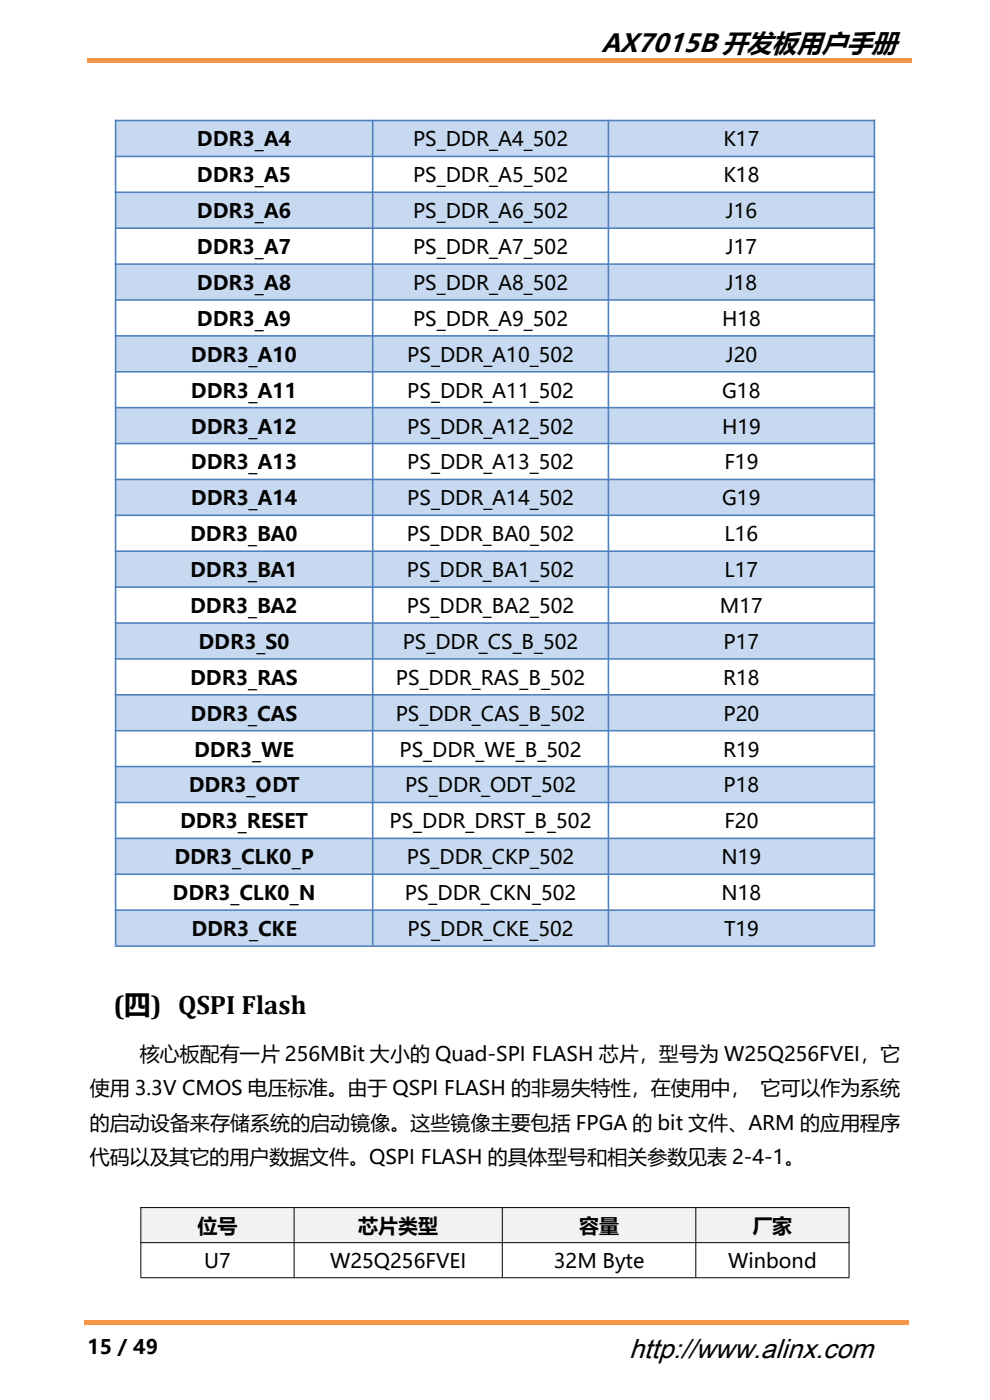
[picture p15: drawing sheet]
<svg xmlns="http://www.w3.org/2000/svg" width="210mm" height="297mm" viewBox="0 0 210 297" stroke-linecap="round" stroke-linejoin="round" font-family="sans-serif">
<defs><g id="words">
<text font-size="5.9" x="133.4" y="288.1">http://www.alinx.com</text>
<g font-size="5.6">
<text x="127.5" y="11.1">AX7015B 开发板用户手册</text>
<text x="24" y="215.2">(四) QSPI Flash</text>
</g>
<g font-size="4.2">
<text x="41.8" y="31">DDR3_A4</text>
<text x="87.6" y="31">PS_DDR_A4_502</text>
<text x="153.5" y="31">K17</text>
<text x="41.8" y="38.7">DDR3_A5</text>
<text x="87.6" y="38.7">PS_DDR_A5_502</text>
<text x="153.5" y="38.7">K18</text>
<text x="41.8" y="46.3">DDR3_A6</text>
<text x="87.6" y="46.3">PS_DDR_A6_502</text>
<text x="154" y="46.3">J16</text>
<text x="41.8" y="53.9">DDR3_A7</text>
<text x="87.6" y="53.9">PS_DDR_A7_502</text>
<text x="154" y="53.9">J17</text>
<text x="41.8" y="61.5">DDR3_A8</text>
<text x="87.6" y="61.5">PS_DDR_A8_502</text>
<text x="154" y="61.5">J18</text>
<text x="41.8" y="69.1">DDR3_A9</text>
<text x="87.6" y="69.1">PS_DDR_A9_502</text>
<text x="153.2" y="69.1">H18</text>
<text x="40.5" y="76.7">DDR3_A10</text>
<text x="86.4" y="76.7">PS_DDR_A10_502</text>
<text x="154" y="76.7">J20</text>
<text x="40.5" y="84.3">DDR3_A11</text>
<text x="86.4" y="84.3">PS_DDR_A11_502</text>
<text x="153.2" y="84.3">G18</text>
<text x="40.5" y="92">DDR3_A12</text>
<text x="86.4" y="92">PS_DDR_A12_502</text>
<text x="153.2" y="92">H19</text>
<text x="40.5" y="99.6">DDR3_A13</text>
<text x="86.4" y="99.6">PS_DDR_A13_502</text>
<text x="153.7" y="99.6">F19</text>
<text x="40.5" y="107.2">DDR3_A14</text>
<text x="86.4" y="107.2">PS_DDR_A14_502</text>
<text x="153.2" y="107.2">G19</text>
<text x="40.3" y="114.8">DDR3_BA0</text>
<text x="86.3" y="114.8">PS_DDR_BA0_502</text>
<text x="153.7" y="114.8">L16</text>
<text x="40.3" y="122.4">DDR3_BA1</text>
<text x="86.3" y="122.4">PS_DDR_BA1_502</text>
<text x="153.7" y="122.4">L17</text>
<text x="40.3" y="130">DDR3_BA2</text>
<text x="86.3" y="130">PS_DDR_BA2_502</text>
<text x="152.7" y="130">M17</text>
<text x="42.1" y="137.6">DDR3_S0</text>
<text x="85.4" y="137.6">PS_DDR_CS_B_502</text>
<text x="153.5" y="137.6">P17</text>
<text x="40.3" y="145.3">DDR3_RAS</text>
<text x="84" y="145.3">PS_DDR_RAS_B_502</text>
<text x="153.4" y="145.3">R18</text>
<text x="40.4" y="152.9">DDR3_CAS</text>
<text x="83.9" y="152.9">PS_DDR_CAS_B_502</text>
<text x="153.5" y="152.9">P20</text>
<text x="41.2" y="160.5">DDR3_WE</text>
<text x="84.8" y="160.5">PS_DDR_WE_B_502</text>
<text x="153.4" y="160.5">R19</text>
<text x="40" y="168.1">DDR3_ODT</text>
<text x="85.9" y="168.1">PS_DDR_ODT_502</text>
<text x="153.5" y="168.1">P18</text>
<text x="38.2" y="175.7">DDR3_RESET</text>
<text x="82.6" y="175.7">PS_DDR_DRST_B_502</text>
<text x="153.7" y="175.7">F20</text>
<text x="37" y="183.3">DDR3_CLK0_P</text>
<text x="86.3" y="183.3">PS_DDR_CKP_502</text>
<text x="153.1" y="183.3">N19</text>
<text x="36.6" y="190.9">DDR3_CLK0_N</text>
<text x="85.9" y="190.9">PS_DDR_CKN_502</text>
<text x="153.1" y="190.9">N18</text>
<text x="40.6" y="198.6">DDR3_CKE</text>
<text x="86.4" y="198.6">PS_DDR_CKE_502</text>
<text x="153.6" y="198.6">T19</text>
<text x="29.6" y="225.1">核心板配有一片 256MBit 大小的 Quad-SPI FLASH 芯片，型号为 W25Q256FVEI，它</text>
<text x="19" y="232.3">使用 3.3V CMOS 电压标准。由于 QSPI FLASH 的非易失特性，在使用中， 它可以作为系统</text>
<text x="19" y="239.6">的启动设备来存储系统的启动镜像。这些镜像主要包括 FPGA 的 bit 文件、ARM 的应用程序</text>
<text x="19" y="246.9">代码以及其它的用户数据文件。QSPI FLASH 的具体型号和相关参数见表 2-4-1。</text>
<text x="41.9" y="261.6">位号</text>
<text x="76" y="261.6">芯片类型</text>
<text x="122.9" y="261.6">容量</text>
<text x="159.6" y="261.6">厂家</text>
<text x="43.3" y="269">U7</text>
<text x="70.1" y="269">W25Q256FVEI</text>
<text x="117.5" y="269">32M Byte</text>
<text x="154.5" y="269">Winbond</text>
<text x="18.5" y="287.2">15 / 49</text>
</g>
</g></defs>
<path d="M18.4 12.3h175v1h-175z" fill-rule="evenodd" fill="#f79646"/>
<g fill="#fff">
<path d="M13.9 280.7h22.2v8.1h-22.2z" fill-rule="evenodd"/>
<path d="M119.6 279.6h73v11.4h-73z" fill-rule="evenodd"/>
</g>
<path d="M17.7 280h175v1h-175z" fill-rule="evenodd" fill="#f79646"/>
<g fill="#c6d9f1">
<path d="M24.7 25.7h54.2v7.4h-54.2z" fill-rule="evenodd"/>
<path d="M79.2 25.7h49.7v7.4h-49.7z" fill-rule="evenodd"/>
<path d="M129.2 25.7h56.2v7.4h-56.2z" fill-rule="evenodd"/>
<path d="M24.7 40.9h54.2v7.4h-54.2z" fill-rule="evenodd"/>
<path d="M79.2 40.9h49.7v7.4h-49.7z" fill-rule="evenodd"/>
<path d="M129.2 40.9h56.2v7.4h-56.2z" fill-rule="evenodd"/>
<path d="M24.7 56.2h54.2v7.3h-54.2z" fill-rule="evenodd"/>
<path d="M79.2 56.2h49.7v7.3h-49.7z" fill-rule="evenodd"/>
<path d="M129.2 56.2h56.2v7.3h-56.2z" fill-rule="evenodd"/>
<path d="M24.7 71.4h54.2v7.3h-54.2z" fill-rule="evenodd"/>
<path d="M79.2 71.4h49.7v7.3h-49.7z" fill-rule="evenodd"/>
<path d="M129.2 71.4h56.2v7.3h-56.2z" fill-rule="evenodd"/>
<path d="M24.7 86.6h54.2v7.4h-54.2z" fill-rule="evenodd"/>
<path d="M79.2 86.6h49.7v7.4h-49.7z" fill-rule="evenodd"/>
<path d="M129.2 86.6h56.2v7.4h-56.2z" fill-rule="evenodd"/>
<path d="M24.7 101.8h54.2v7.4h-54.2z" fill-rule="evenodd"/>
<path d="M79.2 101.8h49.7v7.4h-49.7z" fill-rule="evenodd"/>
<path d="M129.2 101.8h56.2v7.4h-56.2z" fill-rule="evenodd"/>
<path d="M24.7 117.1h54.2v7.3h-54.2z" fill-rule="evenodd"/>
<path d="M79.2 117.1h49.7v7.3h-49.7z" fill-rule="evenodd"/>
<path d="M129.2 117.1h56.2v7.3h-56.2z" fill-rule="evenodd"/>
<path d="M24.7 132.3h54.2v7.3h-54.2z" fill-rule="evenodd"/>
<path d="M79.2 132.3h49.7v7.3h-49.7z" fill-rule="evenodd"/>
<path d="M129.2 132.3h56.2v7.3h-56.2z" fill-rule="evenodd"/>
<path d="M24.7 147.5h54.2v7.4h-54.2z" fill-rule="evenodd"/>
<path d="M79.2 147.5h49.7v7.4h-49.7z" fill-rule="evenodd"/>
<path d="M129.2 147.5h56.2v7.4h-56.2z" fill-rule="evenodd"/>
<path d="M24.7 162.8h54.2v7.3h-54.2z" fill-rule="evenodd"/>
<path d="M79.2 162.8h49.7v7.3h-49.7z" fill-rule="evenodd"/>
<path d="M129.2 162.8h56.2v7.3h-56.2z" fill-rule="evenodd"/>
<path d="M24.7 178h54.2v7.3h-54.2z" fill-rule="evenodd"/>
<path d="M79.2 178h49.7v7.3h-49.7z" fill-rule="evenodd"/>
<path d="M129.2 178h56.2v7.3h-56.2z" fill-rule="evenodd"/>
<path d="M24.7 193.2h54.2v7.4h-54.2z" fill-rule="evenodd"/>
<path d="M79.2 193.2h49.7v7.4h-49.7z" fill-rule="evenodd"/>
<path d="M129.2 193.2h56.2v7.4h-56.2z" fill-rule="evenodd"/>
</g>
<g fill="none" stroke="#4f81bd" stroke-width=".34">
<path d="M24.3 25.6h161.4M24.3 33.2h161.4M24.5 25.4v175.1M79.1 25.4v175.1M129.1 25.4v175.1M185.5 25.4v175.1M24.3 40.8h161.4M24.3 48.4h161.4M24.3 56h161.4M24.3 63.6h161.4M24.3 71.3h161.4M24.3 78.9h161.4"/>
<path d="M24.3 86.5h161.4M24.3 94.1h161.4M24.3 101.7h161.4M24.3 109.3h161.4M24.3 116.9h161.4M24.3 124.6h161.4M24.3 132.2h161.4M24.3 139.8h161.4M24.3 147.4h161.4M24.3 155h161.4M24.3 162.6h161.4M24.3 170.2h161.4"/>
<path d="M24.3 177.9h161.4M24.3 185.5h161.4M24.3 193.1h161.4M24.3 200.7h161.4"/>
</g>
<g fill="#f2f2f2">
<path d="M29.9 256.2h32.5v7.4h-32.5z" fill-rule="evenodd"/>
<path d="M62.4 256.2h44.1v7.4h-44.1z" fill-rule="evenodd"/>
<path d="M106.6 256.2h41v7.4h-41z" fill-rule="evenodd"/>
<path d="M147.7 256.2h32.4v7.4h-32.4z" fill-rule="evenodd"/>
</g>
<path d="M29.8 256.2h150.4M29.9 256.1v14.9M62.4 256.1v14.9M106.6 256.1v14.9M147.6 256.1v14.9M180.1 256.1v14.9M29.8 263.6h150.4M29.8 271.1h150.4" fill="none" stroke="#000" stroke-width=".21"/>
<use href="#words"/>
</svg>
